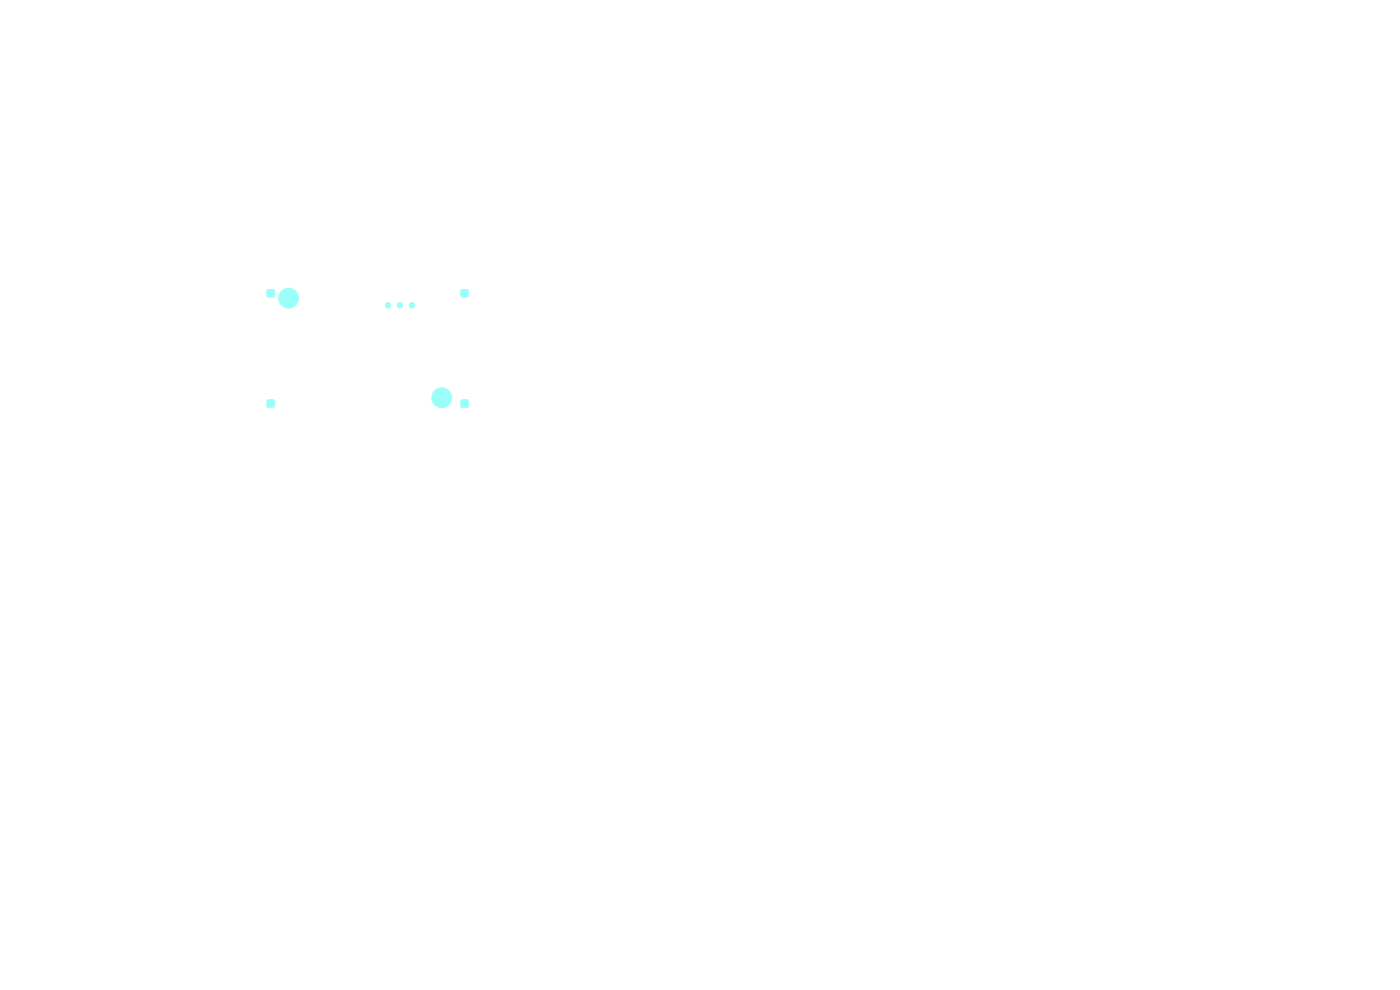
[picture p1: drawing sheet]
<svg xmlns="http://www.w3.org/2000/svg" width="297mm" height="210mm" viewBox="0 0 297 210" stroke-linecap="round" stroke-linejoin="round" font-family="sans-serif">
<g fill="#9afff8" stroke="#9afff8" stroke-width=".21">
<path d="M97.8 61.5h1.5v1.5h-1.5z"/>
<path d="M56.7 61.5h1.4v1.5h-1.4z"/>
<path d="M97.8 84.9h1.5v1.4h-1.5z"/>
<path d="M56.7 84.9h1.4v1.4h-1.4z"/>
<circle cx="93.7" cy="84.4" r="2.1"/>
<circle cx="61.2" cy="63.2" r="2.1"/>
<circle cx="87.4" cy="64.8" r=".58"/>
<circle cx="84.8" cy="64.8" r=".58"/>
<circle cx="82.3" cy="64.8" r=".58"/>
</g>
</svg>
